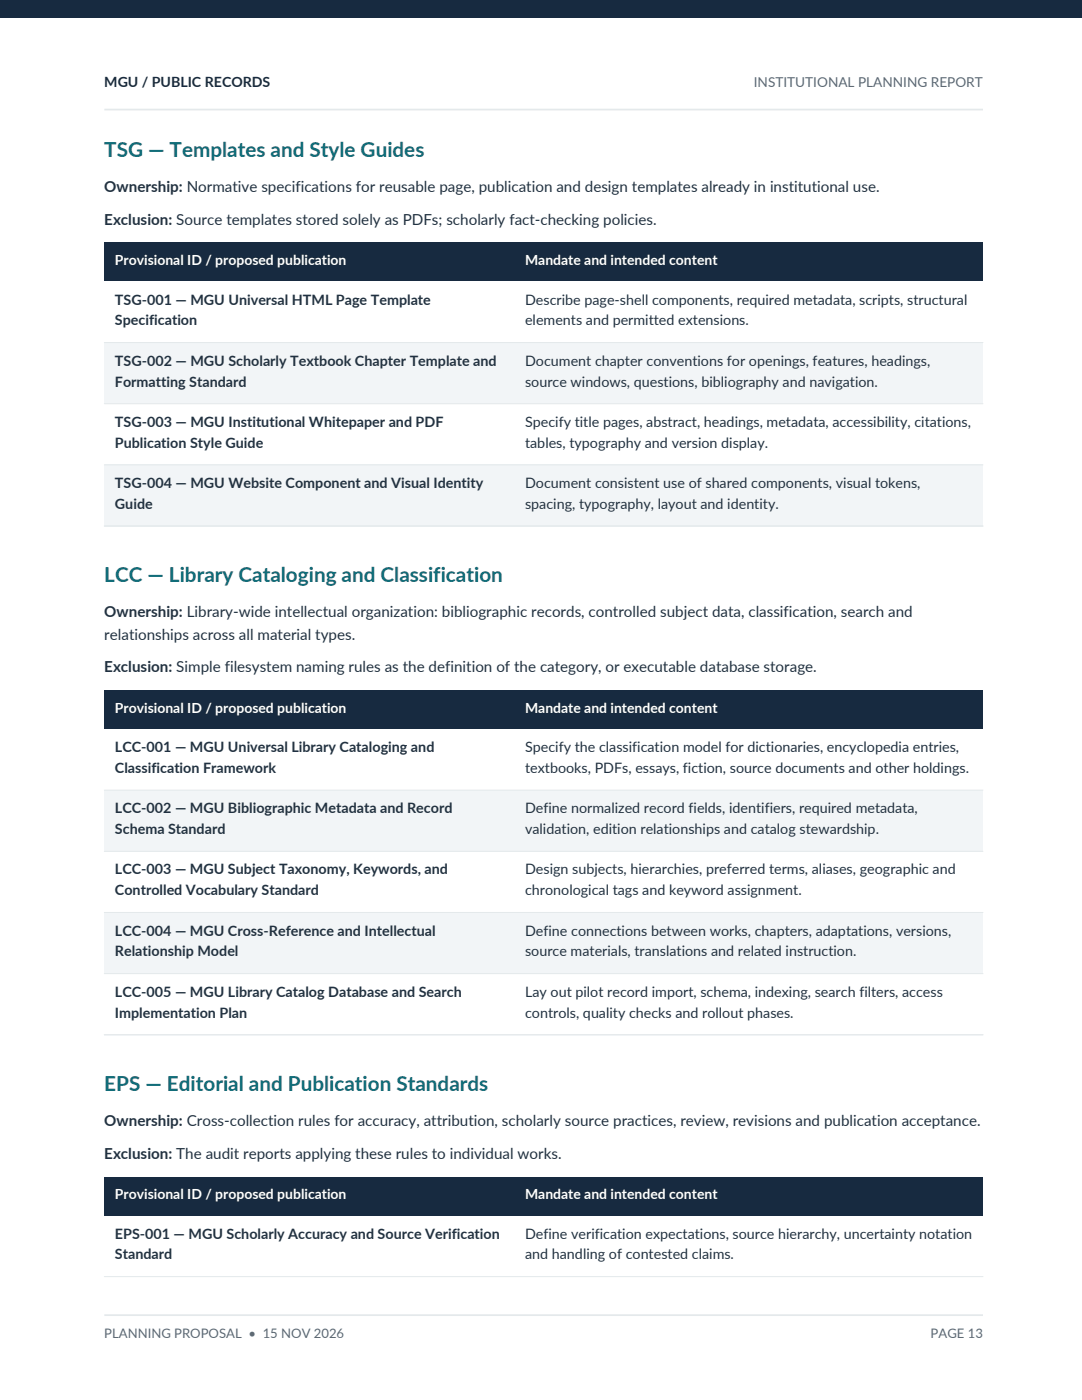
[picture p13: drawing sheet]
<svg xmlns="http://www.w3.org/2000/svg" width="216mm" height="279mm" viewBox="0 0 216 279" stroke-linecap="round" stroke-linejoin="round" font-family="sans-serif">
<defs><g id="words">
<g font-size="4.1" fill="#116d79">
<text x="20.8" y="31.3">TSG — Templates and Style Guides</text>
<text x="20.8" y="116.2">LCC — Library Cataloging and Classification</text>
<text x="20.8" y="217.7">EPS — Editorial and Publication Standards</text>
</g>
<g font-size="3" fill="#233240">
<text x="20.8" y="38.3">Ownership: Normative specifications for reusable page, publication and design templates already in institutional use.</text>
<text x="20.8" y="44.9">Exclusion: Source templates stored solely as PDFs; scholarly fact-checking policies.</text>
<text x="20.8" y="123.2">Ownership: Library-wide intellectual organization: bibliographic records, controlled subject data, classification, search and</text>
<text x="20.8" y="127.6">relationships across all material types.</text>
<text x="20.8" y="134.2">Exclusion: Simple filesystem naming rules as the definition of the category, or executable database storage.</text>
<text x="20.8" y="224.7">Ownership: Cross-collection rules for accuracy, attribution, scholarly source practices, review, revisions and publication acceptance.</text>
<text x="20.8" y="231.3">Exclusion: The audit reports applying these rules to individual works.</text>
</g>
<g font-size="2.9" fill="#233240">
<text x="22.9" y="60.8">TSG-001 — MGU Universal HTML Page Template</text>
<text x="22.9" y="64.9">Specification</text>
<text x="104.8" y="60.8">Describe page-shell components, required metadata, scripts, structural</text>
<text x="104.8" y="64.9">elements and permitted extensions.</text>
<text x="22.9" y="73">TSG-002 — MGU Scholarly Textbook Chapter Template and</text>
<text x="22.9" y="77.2">Formatting Standard</text>
<text x="104.8" y="73">Document chapter conventions for openings, features, headings,</text>
<text x="104.8" y="77.2">source windows, questions, bibliography and navigation.</text>
<text x="22.9" y="85.2">TSG-003 — MGU Institutional Whitepaper and PDF</text>
<text x="22.9" y="89.4">Publication Style Guide</text>
<text x="104.8" y="85.2">Specify title pages, abstract, headings, metadata, accessibility, citations,</text>
<text x="104.8" y="89.4">tables, typography and version display.</text>
<text x="22.9" y="97.4">TSG-004 — MGU Website Component and Visual Identity</text>
<text x="22.9" y="101.6">Guide</text>
<text x="104.8" y="97.4">Document consistent use of shared components, visual tokens,</text>
<text x="104.8" y="101.6">spacing, typography, layout and identity.</text>
<text x="22.9" y="150.1">LCC-001 — MGU Universal Library Cataloging and</text>
<text x="22.9" y="154.3">Classification Framework</text>
<text x="104.8" y="150.1">Specify the classification model for dictionaries, encyclopedia entries,</text>
<text x="104.8" y="154.3">textbooks, PDFs, essays, fiction, source documents and other holdings.</text>
<text x="22.9" y="162.3">LCC-002 — MGU Bibliographic Metadata and Record</text>
<text x="22.9" y="166.5">Schema Standard</text>
<text x="104.8" y="162.3">Define normalized record fields, identifiers, required metadata,</text>
<text x="104.8" y="166.5">validation, edition relationships and catalog stewardship.</text>
<text x="22.9" y="174.5">LCC-003 — MGU Subject Taxonomy, Keywords, and</text>
<text x="22.9" y="178.7">Controlled Vocabulary Standard</text>
<text x="104.8" y="174.5">Design subjects, hierarchies, preferred terms, aliases, geographic and</text>
<text x="104.8" y="178.7">chronological tags and keyword assignment.</text>
<text x="22.9" y="186.7">LCC-004 — MGU Cross-Reference and Intellectual</text>
<text x="22.9" y="190.9">Relationship Model</text>
<text x="104.8" y="186.7">Define connections between works, chapters, adaptations, versions,</text>
<text x="104.8" y="190.9">source materials, translations and related instruction.</text>
<text x="22.9" y="198.9">LCC-005 — MGU Library Catalog Database and Search</text>
<text x="22.9" y="203.1">Implementation Plan</text>
<text x="104.8" y="198.9">Lay out pilot record import, schema, indexing, search filters, access</text>
<text x="104.8" y="203.1">controls, quality checks and rollout phases.</text>
<text x="22.9" y="247.2">EPS-001 — MGU Scholarly Accuracy and Source Verification</text>
<text x="22.9" y="251.4">Standard</text>
<text x="104.8" y="247.2">Define verification expectations, source hierarchy, uncertainty notation</text>
<text x="104.8" y="251.4">and handling of contested claims.</text>
</g>
<text font-size="2.8" fill="#172a40" x="20.8" y="17.3">MGU / PUBLIC RECORDS</text>
<g font-size="2.8" fill="#fff">
<text x="22.9" y="53">Provisional ID / proposed publication</text>
<text x="104.8" y="53">Mandate and intended content</text>
<text x="22.9" y="142.3">Provisional ID / proposed publication</text>
<text x="104.8" y="142.3">Mandate and intended content</text>
<text x="22.9" y="239.4">Provisional ID / proposed publication</text>
<text x="104.8" y="239.4">Mandate and intended content</text>
</g>
<text font-size="2.7" fill="#586878" x="150.4" y="17.3">INSTITUTIONAL PLANNING REPORT</text>
<g font-size="2.6" fill="#586878">
<text x="20.8" y="267.1">PLANNING PROPOSAL • 15 NOV 2026</text>
<text x="185.7" y="267.1">PAGE 13</text>
</g>
</g></defs>
<path d="M0 0h215.9v3.5h-215.9z" fill-rule="evenodd" fill="#172a40"/>
<path d="M20.8 21.9h175.3M20.8 262.5h175.3" fill="none" stroke="#e4e9eb" stroke-width=".35"/>
<path d="M20.8 48.4h175.3v7.8h-175.3z" fill-rule="evenodd" fill="#172a40"/>
<g fill="#f2f5f7">
<path d="M20.8 68.4h175.3v12.2h-175.3z" fill-rule="evenodd"/>
<path d="M20.8 92.8h175.3v12.2h-175.3z" fill-rule="evenodd"/>
</g>
<path d="M20.8 68.4h175.3M20.8 80.6h175.3M20.8 92.8h175.3M20.8 105h175.3" fill="none" stroke="#e4e9eb" stroke-width=".2"/>
<path d="M20.8 137.7h175.3v7.8h-175.3z" fill-rule="evenodd" fill="#172a40"/>
<g fill="#f2f5f7">
<path d="M20.8 157.7h175.3v12.2h-175.3z" fill-rule="evenodd"/>
<path d="M20.8 182.1h175.3v12.2h-175.3z" fill-rule="evenodd"/>
</g>
<path d="M20.8 157.7h175.3M20.8 169.9h175.3M20.8 182.1h175.3M20.8 194.3h175.3M20.8 206.5h175.3" fill="none" stroke="#e4e9eb" stroke-width=".2"/>
<path d="M20.8 234.8h175.3v7.8h-175.3z" fill-rule="evenodd" fill="#172a40"/>
<path d="M20.8 254.8h175.3" fill="none" stroke="#e4e9eb" stroke-width=".2"/>
<use href="#words"/>
</svg>
